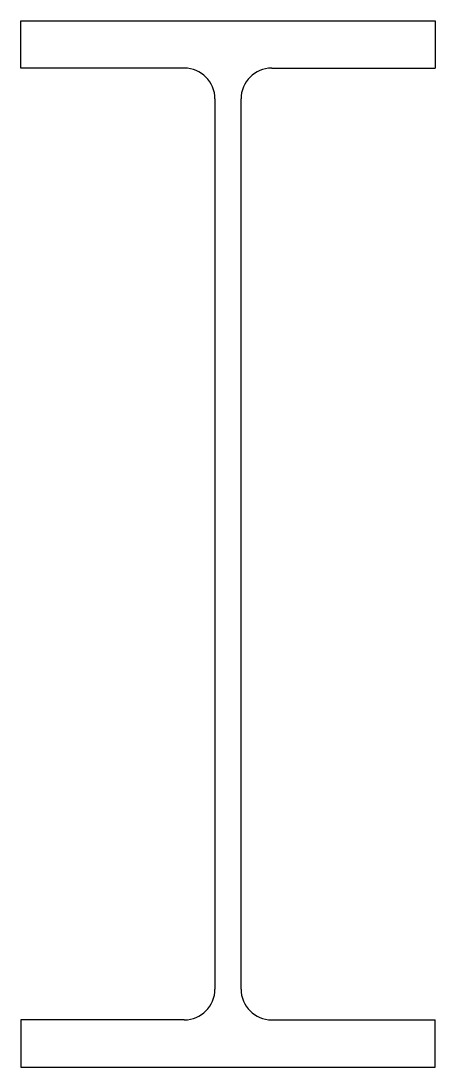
# Model space of a CAD drawing. Extents: x 0 to 404, y 0 to 1020.
import ezdxf

# ---------------------------------------------------------------- set-up
doc = ezdxf.new("R2010")
doc.units = 0
doc.layers.get('0').update_dxf_attribs({"linetype": 'CONTINUOUS'})

msp = doc.modelspace()

# ---------------------------------------------------------------- linework, layer by layer
for p, q in [((0, 1020), (404, 1020)), ((0, 974), (0, 1020)), ((404, 1020), (404, 974)), ((159.3, 974), (0, 974)), ((244.7, 974), (404, 974)), ((189.3, 944), (189.3, 76)), ((214.7, 76), (214.7, 944)), ((159.3, 46), (0, 46)), ((0, 46), (0, 0)), ((244.7, 46), (404, 46)), ((404, 0), (404, 46)), ((0, 0), (404, 0))]:
    msp.add_line(p, q)
for centre, start, end in [((159.3, 944), 0, 90), ((244.7, 944), 90, 180), ((159.3, 76), 270, 0), ((244.7, 76), 180, 270)]:
    msp.add_arc(centre, 30, start, end)

doc.saveas('drawing.dxf')
